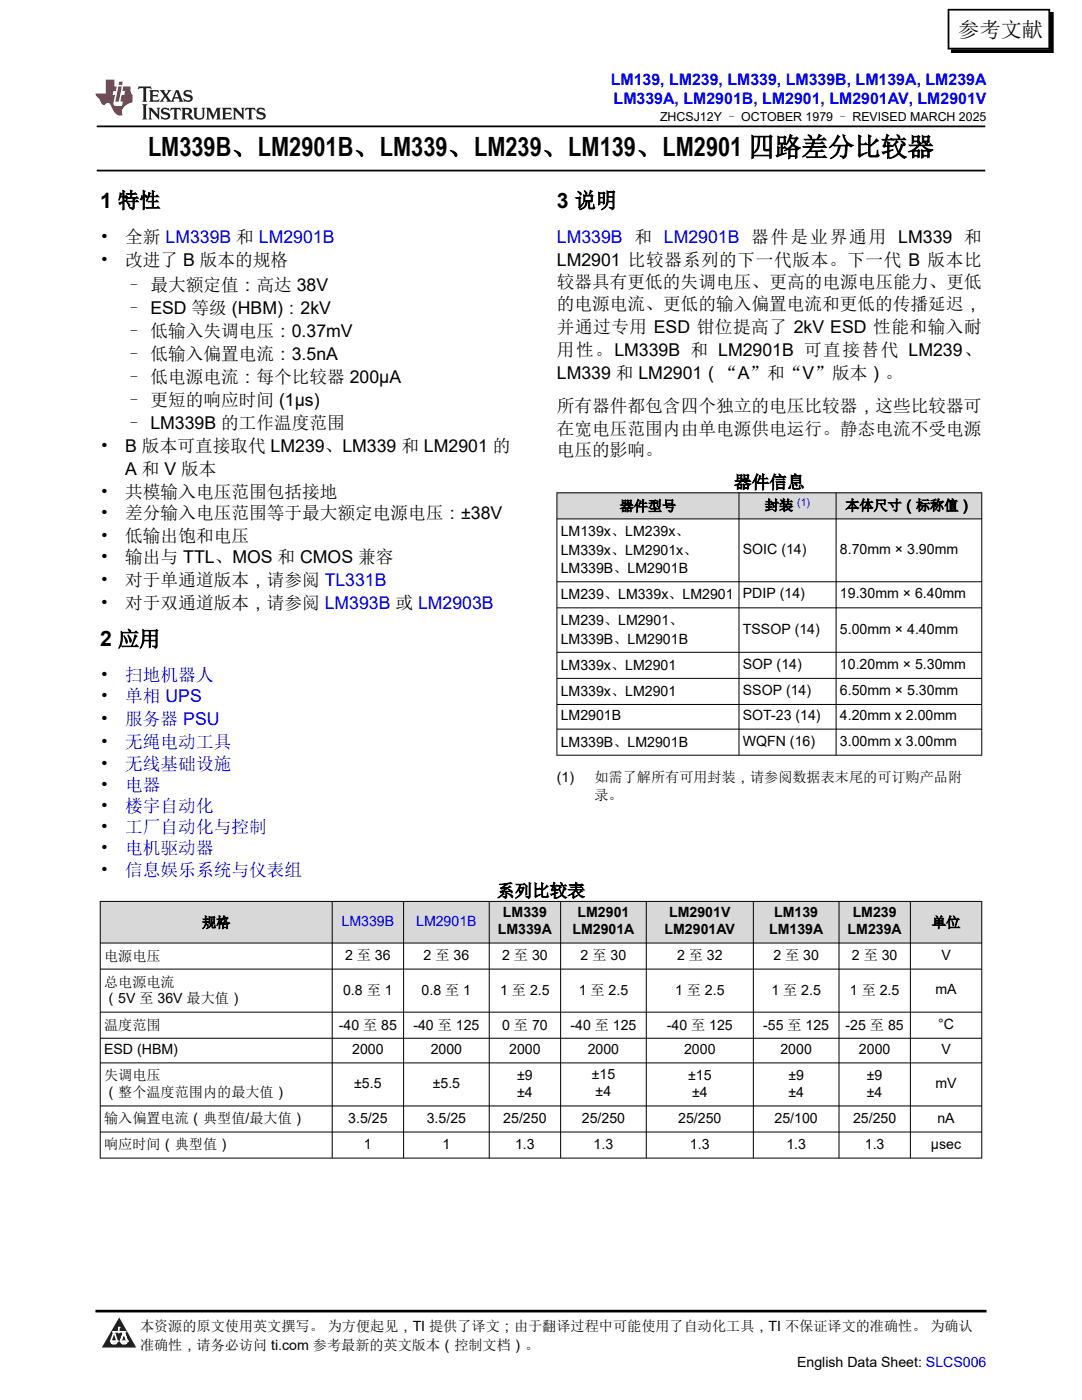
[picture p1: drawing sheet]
<svg xmlns="http://www.w3.org/2000/svg" width="216mm" height="279mm" viewBox="0 0 216 279" stroke-linecap="round" stroke-linejoin="round" font-family="sans-serif">
<defs><g id="words">
<text font-size="5.3" x="29.5" y="31.2">LM339B、LM2901B、LM339、LM239、LM139、LM2901 四路差分比较器</text>
<g font-size="4.2">
<text x="191.2" y="7.3">参考文献</text>
<text x="20" y="41.5">1 特性</text>
<text x="111.1" y="41.5">3 说明</text>
<text x="20" y="129">2 应用</text>
</g>
<g font-size="3.5">
<text x="20" y="48.4">•</text>
<text x="20" y="53">•</text>
<text x="25" y="48.4">全新 LM339B 和 LM2901B</text>
<text x="25" y="53">改进了 B 版本的规格</text>
<text x="111.1" y="53">LM2901 比较器系列的下一代版本。下一代 B 版本比</text>
<text x="25" y="58.1">– 最大额定值：高达 38V</text>
<text x="111.1" y="57.6">较器具有更低的失调电压、更高的电源电压能力、更低</text>
<text x="25" y="62.7">– ESD 等级 (HBM)：2kV</text>
<text x="111.1" y="61.8">的电源电流、更低的输入偏置电流和更低的传播延迟，</text>
<text x="25" y="67.3">– 低输入失调电压：0.37mV</text>
<text x="25" y="71.9">– 低输入偏置电流：3.5nA</text>
<text x="111.1" y="71">用性。LM339B 和 LM2901B 可直接替代 LM239、</text>
<text x="111.1" y="66.4">并通过专用 ESD 钳位提高了 2kV ESD 性能和输入耐</text>
<text x="25" y="76.5">– 低电源电流：每个比较器 200µA</text>
<text x="111.1" y="75.6">LM339 和 LM2901（“A”和“V”版本）。</text>
<text x="25" y="81">– 更短的响应时间 (1µs)</text>
<text x="111.1" y="82.3">所有器件都包含四个独立的电压比较器，这些比较器可</text>
<text x="25" y="85.6">– LM339B 的工作温度范围</text>
<text x="111.1" y="86.9">在宽电压范围内由单电源供电运行。静态电流不受电源</text>
<text x="20" y="90.2">•</text>
<text x="25" y="90.2">B 版本可直接取代 LM239、LM339 和 LM2901 的</text>
<text x="25" y="94.8">A 和 V 版本</text>
<text x="111.1" y="91.1">电压的影响。</text>
<text x="20" y="99.4">•</text>
<text x="25" y="99.4">共模输入电压范围包括接地</text>
<text x="146.5" y="97.4">器件信息</text>
<text x="20" y="103.6">•</text>
<text x="25" y="103.6">差分输入电压范围等于最大额定电源电压：±38V</text>
<text x="20" y="108.2">•</text>
<text x="20" y="112.4">•</text>
<text x="25" y="108.2">低输出饱和电压</text>
<text x="25" y="112.4">输出与 TTL、MOS 和 CMOS 兼容</text>
<text x="20" y="117">•</text>
<text x="25" y="117">对于单通道版本，请参阅 TL331B</text>
<text x="20" y="121.6">•</text>
<text x="25" y="121.6">对于双通道版本，请参阅 LM393B 或 LM2903B</text>
<text x="20" y="135.9">•</text>
<text x="20" y="140.2">•</text>
<text x="20" y="144.8">•</text>
<text x="20" y="149.4">•</text>
<text x="20" y="153.6">•</text>
<text x="20" y="157.8">•</text>
<text x="20" y="162.1">•</text>
<text x="20" y="166.3">•</text>
<text x="20" y="170.5">•</text>
<text x="20" y="174.8">•</text>
<text x="99.1" y="179">系列比较表</text>
</g>
<g font-size="3.5" fill="#00f">
<text x="111.1" y="48.4">LM339B 和 LM2901B 器件是业界通用 LM339 和</text>
<text x="25" y="135.9">扫地机器人</text>
<text x="25" y="140.2">单相 UPS</text>
<text x="25" y="144.8">服务器 PSU</text>
<text x="25" y="149.4">无绳电动工具</text>
<text x="25" y="153.6">无线基础设施</text>
<text x="25" y="157.8">电器</text>
<text x="25" y="162.1">楼宇自动化</text>
<text x="25" y="166.3">工厂自动化与控制</text>
<text x="25" y="170.5">电机驱动器</text>
<text x="25" y="174.8">信息娱乐系统与仪表组</text>
</g>
<g font-size="3.2" fill="#00f">
<text x="121.9" y="17">LM139, LM239, LM339, LM339B, LM139A, LM239A</text>
<text x="122.4" y="20.8">LM339A, LM2901B, LM2901, LM2901AV, LM2901V</text>
</g>
<g font-size="2.8">
<text x="123.6" y="102">器件型号</text>
<text x="152.6" y="101.8">封装</text>
<text x="168.7" y="101.8">本体尺寸（标称值）</text>
<text x="111.9" y="107">LM139x、LM239x、</text>
<text x="111.9" y="110.7">LM339x、LM2901x、</text>
<text x="148.2" y="110.6">SOIC (14)</text>
<text x="167.6" y="110.6">8.70mm × 3.90mm</text>
<text x="111.9" y="114.4">LM339B、LM2901B</text>
<text x="111.9" y="119.6">LM239、LM339x、LM2901</text>
<text x="148.2" y="119.4">PDIP (14)</text>
<text x="167.6" y="119.4">19.30mm × 6.40mm</text>
<text x="111.9" y="124.8">LM239、LM2901、</text>
<text x="111.9" y="128.5">LM339B、LM2901B</text>
<text x="148.2" y="126.5">TSSOP (14)</text>
<text x="167.6" y="126.5">5.00mm × 4.40mm</text>
<text x="111.9" y="133.7">LM339x、LM2901</text>
<text x="148.2" y="133.5">SOP (14)</text>
<text x="167.6" y="133.5">10.20mm × 5.30mm</text>
<text x="111.9" y="138.9">LM339x、LM2901</text>
<text x="111.9" y="143.8">LM2901B</text>
<text x="148.2" y="138.7">SSOP (14)</text>
<text x="148.2" y="143.8">SOT-23 (14)</text>
<text x="167.6" y="138.7">6.50mm × 5.30mm</text>
<text x="167.6" y="143.8">4.20mm x 2.00mm</text>
<text x="111.9" y="149">LM339B、LM2901B</text>
<text x="148.2" y="148.8">WQFN (16)</text>
<text x="167.6" y="148.8">3.00mm x 3.00mm</text>
<text x="111.1" y="156.1">(1)</text>
<text x="118.6" y="156.1">如需了解所有可用封装，请参阅数据表末尾的可订购产品附</text>
<text x="118.6" y="159.7">录。</text>
<text x="40.3" y="185.1">规格</text>
<text x="100.4" y="183.1">LM339</text>
<text x="115.2" y="183.1">LM2901</text>
<text x="133.5" y="183.1">LM2901V</text>
<text x="154.5" y="183.1">LM139</text>
<text x="170.1" y="183.1">LM239</text>
<text x="186" y="185.1">单位</text>
<text x="20.8" y="191.8">电源电压</text>
<text x="68.9" y="191.7">2 至 36</text>
<text x="84.5" y="191.7">2 至 36</text>
<text x="99.3" y="186.5">LM339A</text>
<text x="100.2" y="191.7">2 至 30</text>
<text x="114.2" y="186.5">LM2901A</text>
<text x="115.9" y="191.7">2 至 30</text>
<text x="132.6" y="186.5">LM2901AV</text>
<text x="135.1" y="191.7">2 至 32</text>
<text x="153.5" y="186.5">LM139A</text>
<text x="154.3" y="191.7">2 至 30</text>
<text x="169.1" y="186.5">LM239A</text>
<text x="170" y="191.7">2 至 30</text>
<text x="187.8" y="191.5">V</text>
<text x="20.8" y="196.9">总电源电流</text>
<text x="20.8" y="200.3">（5V 至 36V 最大值）</text>
<text x="68.5" y="198.6">0.8 至 1</text>
<text x="84.1" y="198.6">0.8 至 1</text>
<text x="99.8" y="198.6">1 至 2.5</text>
<text x="115.5" y="198.6">1 至 2.5</text>
<text x="134.7" y="198.6">1 至 2.5</text>
<text x="153.9" y="198.6">1 至 2.5</text>
<text x="169.6" y="198.6">1 至 2.5</text>
<text x="186.7" y="198.4">mA</text>
<text x="20.8" y="205.6">温度范围</text>
<text x="67.6" y="205.5">-40 至 85</text>
<text x="82.5" y="205.5">-40 至 125</text>
<text x="100.2" y="205.5">0 至 70</text>
<text x="113.8" y="205.5">-40 至 125</text>
<text x="133.1" y="205.5">-40 至 125</text>
<text x="152.3" y="205.5">-55 至 125</text>
<text x="168.7" y="205.5">-25 至 85</text>
<text x="187.2" y="205.3">°C</text>
<text x="20.8" y="210.4">ESD (HBM)</text>
<text x="20.8" y="215.6">失调电压</text>
<text x="70.3" y="210.4">2000</text>
<text x="85.9" y="210.4">2000</text>
<text x="101.6" y="210.4">2000</text>
<text x="103.2" y="215.5">±9</text>
<text x="117.3" y="210.4">2000</text>
<text x="118.1" y="215.3">±15</text>
<text x="136.5" y="210.4">2000</text>
<text x="137.3" y="215.5">±15</text>
<text x="155.7" y="210.4">2000</text>
<text x="157.3" y="215.5">±9</text>
<text x="171.4" y="210.4">2000</text>
<text x="173" y="215.5">±9</text>
<text x="187.8" y="210.4">V</text>
<text x="20.8" y="219">（整个温度范围内的最大值）</text>
<text x="70.7" y="217.2">±5.5</text>
<text x="86.3" y="217.2">±5.5</text>
<text x="103.2" y="218.8">±4</text>
<text x="118.9" y="218.7">±4</text>
<text x="138.1" y="218.8">±4</text>
<text x="157.3" y="218.8">±4</text>
<text x="173" y="218.8">±4</text>
<text x="186.7" y="217.2">mV</text>
<text x="20.8" y="224.2">输入偏置电流（典型值/最大值）</text>
<text x="69.5" y="224">3.5/25</text>
<text x="85.2" y="224">3.5/25</text>
<text x="100.4" y="224">25/250</text>
<text x="116.1" y="224">25/250</text>
<text x="135.3" y="224">25/250</text>
<text x="154.6" y="224">25/100</text>
<text x="170.2" y="224">25/250</text>
<text x="187.1" y="224">nA</text>
<text x="20.8" y="229.4">响应时间（典型值）</text>
<text x="72.6" y="229.3">1</text>
<text x="88.3" y="229.3">1</text>
<text x="102.8" y="229.3">1.3</text>
<text x="118.5" y="229.3">1.3</text>
<text x="137.7" y="229.3">1.3</text>
<text x="156.9" y="229.3">1.3</text>
<text x="172.6" y="229.3">1.3</text>
<text x="185.8" y="229.3">µsec</text>
<text x="27.9" y="265.7">本资源的原文使用英文撰写。 为方便起见，TI 提供了译文；由于翻译过程中可能使用了自动化工具，TI 不保证译文的准确性。 为确认</text>
<text x="27.9" y="269.4">准确性，请务必访问 ti.com 参考最新的英文版本（控制文档）。</text>
<text x="159" y="272.8">English Data Sheet: SLCS006</text>
</g>
<g font-size="2.8" fill="#00f">
<text x="68.2" y="184.8">LM339B</text>
<text x="83" y="184.8">LM2901B</text>
</g>
<text font-size="2.5" x="131.7" y="24.2">ZHCSJ12Y – OCTOBER 1979 – REVISED MARCH 2025</text>
<text font-size="2.1" fill="#00f" x="159.1" y="100.9">(1)</text>
</g></defs>
<path d="M19.3 25.2h177.3M19.3 34h177.3" fill="none" stroke="#000" stroke-width=".35"/>
<g fill="#d8d8d8">
<path d="M111.1 98.4h84.8v5.2h-84.8z" fill-rule="evenodd"/>
<path d="M111.2 98.4h36.2v5.1h-36.2z" fill-rule="evenodd"/>
<path d="M147.5 98.4h19.3v5.1h-19.3z" fill-rule="evenodd"/>
<path d="M166.9 98.4h28.9v5.1h-28.9z" fill-rule="evenodd"/>
</g>
<g fill="none" stroke="#000" stroke-width=".2">
<path d="M111.1 98.4h84.9M111.1 98.3v52.5M147.5 98.3v52.5M166.8 98.3v52.5M195.9 98.3v52.5M111.1 103.6h84.9M111.1 116.1h84.9M111.1 121.3h84.9M111.1 130.2h84.9M111.1 135.4h84.9M111.1 140.6h84.9M111.1 145.5h84.9"/>
<path d="M111.1 150.7h84.9"/>
</g>
<g fill="#d8d8d8">
<path d="M20 179.9h175.9v8.3h-175.9z" fill-rule="evenodd"/>
<path d="M20.1 180h46.1v8.1h-46.1z" fill-rule="evenodd"/>
<path d="M66.4 180h14.1v8.1h-14.1z" fill-rule="evenodd"/>
<path d="M80.6 180h17v8.1h-17z" fill-rule="evenodd"/>
<path d="M97.7 180h14.1v8.1h-14.1z" fill-rule="evenodd"/>
<path d="M111.9 180h17v8.1h-17z" fill-rule="evenodd"/>
<path d="M129 180h21.3v8.1h-21.3z" fill-rule="evenodd"/>
<path d="M150.4 180h17v8.1h-17z" fill-rule="evenodd"/>
<path d="M167.5 180h14.1v8.1h-14.1z" fill-rule="evenodd"/>
<path d="M181.7 180h14.1v8.1h-14.1z" fill-rule="evenodd"/>
</g>
<g fill="none" stroke="#000" stroke-width=".2">
<path d="M19.9 179.9h176.1M20 179.8v51.4M66.3 179.8v51.4M80.5 179.8v51.4M97.6 179.8v51.4M111.9 179.8v51.4M129 179.8v51.4M150.3 179.8v51.4M167.4 179.8v51.4M181.7 179.8v51.4M195.9 179.8v51.4M19.9 188.2h176.1"/>
<path d="M19.9 193.4h176.1M19.9 202h176.1M19.9 207.2h176.1M19.9 212.1h176.1M19.9 220.7h176.1M19.9 225.9h176.1M19.9 231.1h176.1"/>
</g>
<path d="M0 0h215.9v23.8h-215.9z" fill-rule="evenodd" fill="#fff"/>
<path d="M27.7 17.3l-.2 .6 .5-.3h.6v.1v2.2l-.2 .4h1l-.2-.4v-2.2v-.1h.5l.5 .3-.1-.6zM29.8 18l.2 .4v1.5l-.2 .4h1.9l.1-.6a1.08 1.08 0 0 1-1.3 .2v-.7h.6l.4 .2v-.6l-.4 .2h-.6v-.6l.2-.1a1 1 0 0 1 1 .2l-.1-.5zM31.8 18l1 1.1-1 1.2h.9l-.2-.2 .4-.7 .5 .7-.2 .2h1.6l-.2-.2 .1-.4h1l.1 .4-.1 .2h.9l-.2-.3-.8-2h-.5l-1 2.2-.8-1.1 .9-1.1h-.8l.2 .2-.5 .6-.3-.6 .1-.2zM35.2 18.4l.4 1h-.8zM36.8 18.1a.65 .65 0 0 0-.2 .7 .65 .65 0 0 0 .6 .5l.7 .1 .1 .3a.79 .79 0 0 1-.7 .4 .79 .79 0 0 1-.7-.5l.1 .7 .2-.1a.93 .93 0 0 0 1.1 .1 .93 .93 0 0 0 .4-1 1.46 1.46 0 0 0-1.2-.6l-.1-.3a1.09 1.09 0 0 1 1.2 .2l-.2-.6-.1 .1-.6-.2zM28.4 20.8l.2 .4v2.3l-.2 .3h1l-.2-.3v-2.3l.2-.4zM29.6 21.5l.2 .4v1.6l-.2 .3h.8l-.3-.3v-1.4l1.7 1.8v-2l.2-.4h-.8l.2 .2 .1 1.1-1.2-1.3zM32.3 21.7a.65 .65 0 0 0-.2 .7 .65 .65 0 0 0 .7 .4l.6 .2 .1 .2a.79 .79 0 0 1-.7 .4 .79 .79 0 0 1-.7-.5l.1 .7 .2-.1a.93 .93 0 0 0 1.1 .1 .93 .93 0 0 0 .4-.9 1.46 1.46 0 0 0-1.2-.6l-.1-.4a1.09 1.09 0 0 1 1.2 .2l-.2-.6-.1 .1-.6-.1zM34.1 21.5l-.1 .7a.63 .63 0 0 1 .7-.4l.1 1.7-.3 .3h1l-.2-.3v-1.7a.66 .66 0 0 1 .8 .4l-.1-.7zM36.2 21.5l.2 .4v1.6l-.2 .3h.9l-.2-.2v-.7h.5l.1 .2a.79 .79 0 0 0 1.2 .6l-1-.9a.61 .61 0 0 0 .6-.6 .61 .61 0 0 0-.5-.6zM36.9 21.8h.2a.47 .47 0 0 1 .5 .1 .47 .47 0 0 1 .1 .5l-.2 .2h-.6zM38.5 21.5l.2 .2a2.27 2.27 0 0 0 .4 2 1.04 1.04 0 0 0 1.7-.7v-1.3l.2-.2h-.8l.2 .4v1.1a.6 .6 0 0 1-.6 .6 .6 .6 0 0 1-.6-.6v-1.1l.3-.4zM41.1 21.5l.2 .4v1.6l-.2 .3h.7l-.2-.3v-1.5l.9 1.9 .8-1.9v1.5l-.2 .3h1l-.3-.3v-1.6l.3-.4h-.8l-.7 1.5-.7-1.5zM44.3 21.5l.2 .4v1.6l-.2 .3h1.9l.1-.5a1.09 1.09 0 0 1-1.3 .1v-.6h.6l.4 .1v-.6l-.4 .2h-.6v-.6l.2-.1a1.01 1.01 0 0 1 1 .3l-.1-.6zM46.4 21.5l.3 .4v1.6l-.3 .3h.8l-.2-.3v-1.4l1.6 1.8v-2l.2-.4h-.7l.2 .2v1.1l-1.2-1.3zM49 21.5l-.1 .7a.63 .63 0 0 1 .8-.4v1.7l-.3 .3h1l-.2-.3v-1.7a.66 .66 0 0 1 .8 .4l-.1-.7zM51.4 21.7a.65 .65 0 0 0-.2 .7 .65 .65 0 0 0 .6 .4l.6 .2 .2 .2a.79 .79 0 0 1-.8 .4 .79 .79 0 0 1-.6-.5l.1 .7 .2-.1a.93 .93 0 0 0 1 .1 .93 .93 0 0 0 .5-.9 1.46 1.46 0 0 0-1.3-.6l-.1-.4a1.09 1.09 0 0 1 1.3 .2l-.2-.6-.2 .1-.5-.1z" fill="#231f20"/>
<path d="M21.1 15.9v2.8h-2.1l.1 .3 .9 1a.95 .95 0 0 0 .9 .9 .59 .59 0 0 1 .6-.4 .59 .59 0 0 1 .5 .4l.4 .8a1.59 1.59 0 0 0 2.1 1.3 1.61 1.61 0 0 1 1-2.2l1-.4-.1-1.5a1.59 1.59 0 0 1-.4-1.6h-1.4l-.2 .9h.5l-.1 .8h-.5l-.2 1v.2l.4 .1-.2 .9h-.6a.73 .73 0 0 1-1.1-.7l.3-1.5h-.5l.2-.8h.5l.2-.9h-.5v-1.4zM23.6 17.3l-.6 3h.7l.6-3zM23.8 16.3l-.1 .7h.7l.1-.7z" fill="#ed1c24"/>
<path d="M189.8 2.5h20.5v8.1h-20.5z" fill-rule="evenodd" fill="#000"/>
<path d="M189.1 1.9h20.4M189.1 9.7h20.4M189.3 1.8v8.1M209.4 1.8v8.1" fill="none" stroke="#000" stroke-width=".35"/>
<path d="M0 261.4h215.9v18h-215.9z" fill-rule="evenodd" fill="#fff"/>
<path d="M23.8 262.9l3.4 6h-6.9z" fill="#231f20"/>
<path d="M22.1 267.7h1.3l-.4 .5h-.3a.55 .55 0 0 1-.6-.5z" fill-rule="evenodd" fill="#fff"/>
<path d="M22.1 267.7h1.3l-.4 .5h-.3a.55 .55 0 0 1-.6-.5z" fill="none" stroke="#231f20" stroke-width=".34"/>
<path d="M22.1 267.7h1.3l-.4 .5h-.5zM23.7 265.9h.1M23.7 264.9v1z" fill="none" stroke="#fff" stroke-width=".34"/>
<circle cx="23.7" cy="264.9" r=".17" fill="#fff"/>
<path d="M22.6 265.8h.1M22.6 265.8h2.3z" fill="none" stroke="#fff" stroke-width=".34"/>
<circle cx="24.9" cy="265.8" r=".17" fill="#fff"/>
<path d="M24 267.7h.1" fill="none" stroke="#fff" stroke-width=".34"/>
<path d="M24.7 265.8l-.7 1.9z" fill="#fff"/>
<path d="M24.7 265.8l-.7 1.9z" fill="none" stroke="#fff" stroke-width=".34"/>
<path d="M24.7 265.8l.7 1.9z" fill="#fff"/>
<path d="M24.7 265.8l.7 1.9zM25.3 267.7h.1" fill="none" stroke="#fff" stroke-width=".34"/>
<circle cx="22.1" cy="267.7" r=".17" fill="#fff"/>
<path d="M22.8 265.8l-.7 1.9zM22.8 265.8l.6 1.9z" fill="none" stroke="#fff" stroke-width=".34"/>
<circle cx="23.4" cy="267.7" r=".17" fill="#fff"/>
<path d="M24.1 267.7h1.3a.65 .65 0 0 1-.6 .5 .65 .65 0 0 1-.7-.5z" fill-rule="evenodd" fill="#fff"/>
<path d="M24.1 267.7h1.3a.65 .65 0 0 1-.6 .5 .65 .65 0 0 1-.7-.5z" fill="none" stroke="#231f20" stroke-width=".34"/>
<path d="M24 267.7h.1M24.1 267.7h1.3l-.4 .5h-.5z" fill="none" stroke="#fff" stroke-width=".34"/>
<circle cx="25.4" cy="267.7" r=".17" fill="#fff"/>
<path d="M19 261.7h177.8" fill="none" stroke="#000" stroke-width=".53"/>
<use href="#words"/>
</svg>
